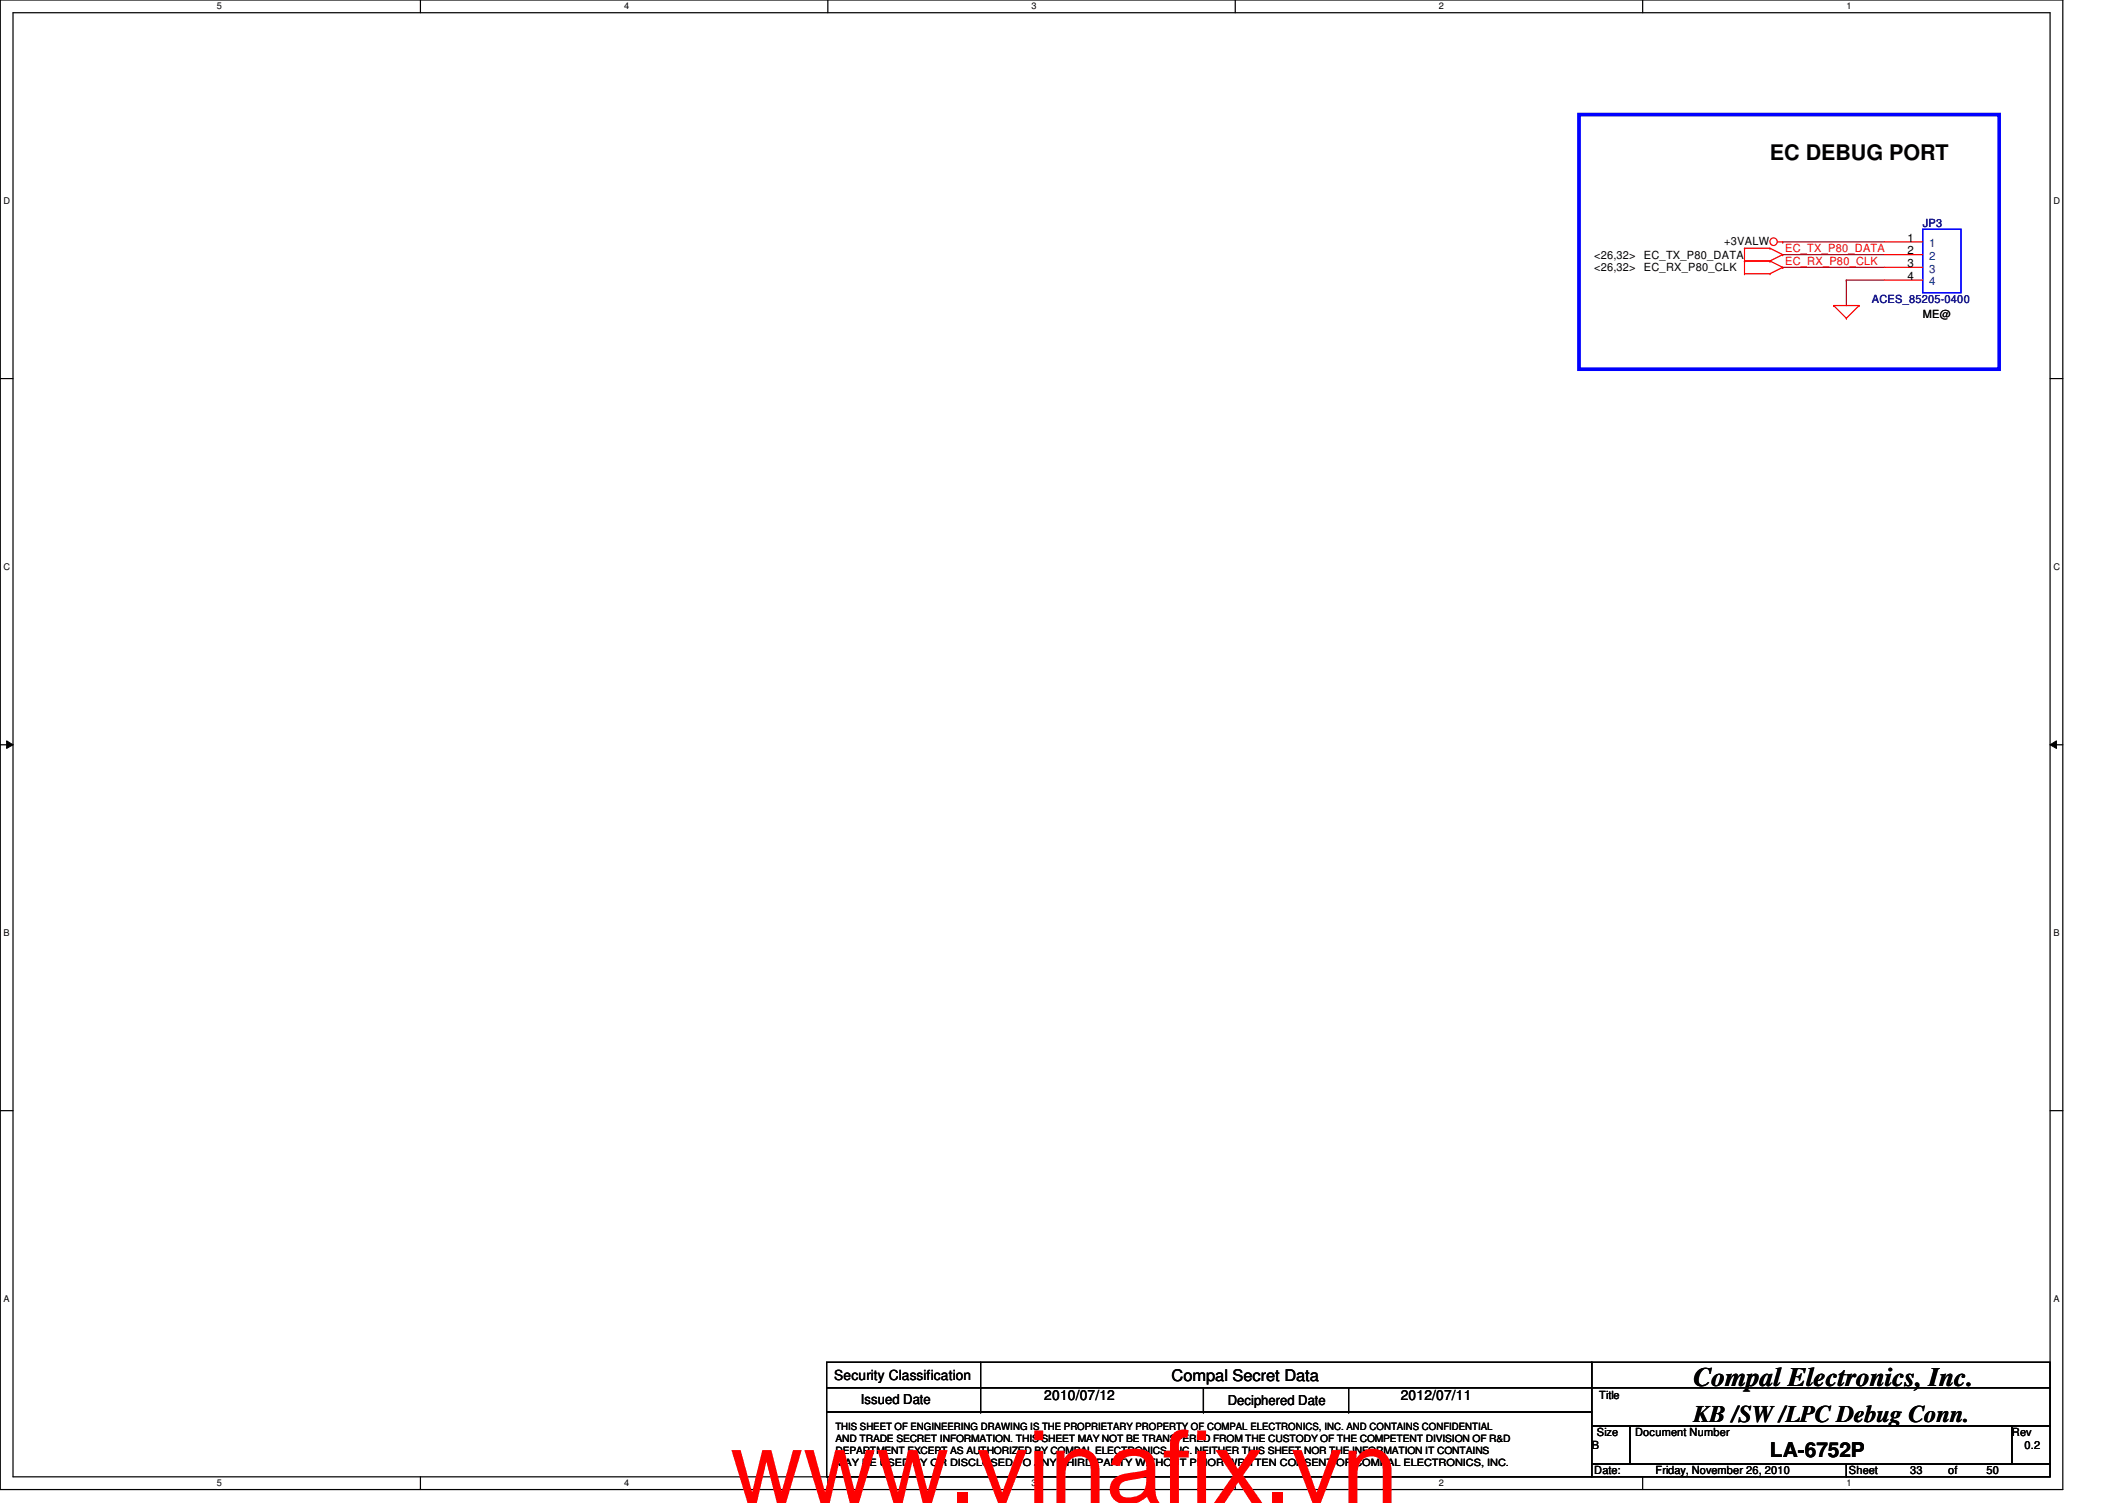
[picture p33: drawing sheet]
<svg xmlns="http://www.w3.org/2000/svg" width="297mm" height="210mm" viewBox="0 0 297 210" stroke-linecap="round" stroke-linejoin="round" font-family="sans-serif">
<defs><g id="words">
<text font-size="14.1" fill="#f00" x="102" y="209.9">www.vinafix.vn</text>
<text font-size="3.7" x="236.5" y="193.6">Compal Electronics, Inc.</text>
<text font-size="3.3" x="236.5" y="198.6">KB /SW /LPC Debug Conn.</text>
<text font-size="3" x="247.2" y="22.3">EC DEBUG PORT</text>
<text font-size="2.8" x="247.2" y="203.5">LA-6752P</text>
<text font-size="2.2" x="163.6" y="192.8">Compal Secret Data</text>
<g font-size="1.9">
<text x="116.5" y="192.7">Security Classification</text>
<text x="120.2" y="196">Issued Date</text>
<text x="145.8" y="195.6">2010/07/12</text>
<text x="171.4" y="196.2">Deciphered Date</text>
<text x="195.6" y="195.6">2012/07/11</text>
</g>
<g font-size="1.6">
<text x="240.8" y="34.2">+3VALW</text>
<text x="266.4" y="33.7">1</text>
<text x="266.4" y="35.5">2</text>
<text x="222.6" y="37.9">&lt;26,32&gt;</text>
<text x="222.6" y="36.1">&lt;26,32&gt;</text>
<text x="229.6" y="37.9">EC_RX_P80_CLK</text>
<text x="229.6" y="36.1">EC_TX_P80_DATA</text>
<text x="266.4" y="37.3">3</text>
<text x="266.4" y="39.1">4</text>
<text x="268.5" y="44.4">ME@</text>
<text x="223.3" y="195.4">Title</text>
<text x="222.3" y="202.4">B</text>
<text x="223" y="200.6">Size</text>
<text x="228.3" y="200.6">Document Number</text>
<text x="281" y="200.6">Rev</text>
<text x="282.7" y="202.4">0.2</text>
<text x="222.6" y="205.9">Date:</text>
<text x="231.2" y="205.9">Friday, November 26, 2010</text>
<text x="258.2" y="205.9">Sheet</text>
<text x="266.7" y="205.9">33</text>
<text x="272.1" y="205.9">of</text>
<text x="277.4" y="205.9">50</text>
</g>
<g font-size="1.6" fill="#f00">
<text x="249.3" y="35.2">EC_TX_P80_DATA</text>
<text x="249.3" y="37">EC_RX_P80_CLK</text>
</g>
<g font-size="1.6" fill="#000080">
<text x="268.5" y="31.7">JP3</text>
<text x="261.4" y="42.3">ACES_85205-0400</text>
</g>
<g font-size="1.6" fill="#004080">
<text x="269.4" y="34.5">1</text>
<text x="269.4" y="36.3">2</text>
<text x="269.4" y="38.1">3</text>
<text x="269.4" y="39.8">4</text>
</g>
<g font-size="1.4">
<text x="116.7" y="199.7">THIS SHEET OF ENGINEERING DRAWING IS THE PROPRIETARY PROPERTY OF COMPAL ELECTRONICS, INC. AND CONTAINS CONFIDENTIAL</text>
<text x="116.7" y="201.4">AND TRADE SECRET INFORMATION. THIS SHEET MAY NOT BE TRANSFERED FROM THE CUSTODY OF THE COMPETENT DIVISION OF R&amp;D</text>
<text x="116.7" y="203">DEPARTMENT EXCEPT AS AUTHORIZED BY COMPAL ELECTRONICS, INC. NEITHER THIS SHEET NOR THE INFORMATION IT CONTAINS</text>
<text x="116.7" y="204.7">MAY BE USED BY OR DISCLOSED TO ANY THIRD PARTY WITHOUT PRIOR WRITTEN CONSENT OF COMPAL ELECTRONICS, INC.</text>
</g>
<g font-size="1.3">
<text x="30.3" y="1.3">5</text>
<text x="87.2" y="1.3">4</text>
<text x="144.1" y="1.3">3</text>
<text x="201" y="1.3">2</text>
<text x="257.8" y="1.3">1</text>
<text x=".5" y="28.4">D</text>
<text x="286.8" y="28.4">D</text>
<text x=".5" y="79.5">C</text>
<text x="286.8" y="79.5">C</text>
<text x=".5" y="130.7">B</text>
<text x="286.8" y="130.7">B</text>
<text x=".5" y="181.8">A</text>
<text x="286.8" y="181.8">A</text>
<text x="30.3" y="207.6">5</text>
<text x="87.2" y="207.6">4</text>
<text x="144.1" y="207.6">3</text>
<text x="201" y="207.6">2</text>
<text x="257.8" y="207.6">1</text>
</g>
</g></defs>
<path d="M0 0h288.1v208h-288.1zM1.8 1.8h284.5v204.4h-284.5z" fill="none" stroke="#000" stroke-width=".17"/>
<g fill="#fff">
<path d="M30.3 .2h.6v1.4h-.6z"/>
<path d="M30.3 206.4h.6v1.4h-.6z"/>
</g>
<path d="M58.7 0v1.8M58.7 206.2v1.8" fill="none" stroke="#000" stroke-width=".17"/>
<g fill="#fff">
<path d="M87.2 .2h.6v1.4h-.6z"/>
<path d="M87.2 206.4h.6v1.4h-.6z"/>
</g>
<path d="M115.6 0v1.8M115.6 206.2v1.8" fill="none" stroke="#000" stroke-width=".17"/>
<g fill="#fff">
<path d="M144.1 .2h.6v1.4h-.6z"/>
<path d="M144.1 206.4h.6v1.4h-.6z"/>
</g>
<path d="M172.5 0v1.8M172.5 206.2v1.8" fill="none" stroke="#000" stroke-width=".17"/>
<g fill="#fff">
<path d="M201 .2h.6v1.4h-.6z"/>
<path d="M201 206.4h.6v1.4h-.6z"/>
</g>
<path d="M229.4 0v1.8M229.4 206.2v1.8" fill="none" stroke="#000" stroke-width=".17"/>
<g fill="#fff">
<path d="M257.8 .2h.7v1.4h-.7z"/>
<path d="M257.8 206.4h.7v1.4h-.7z"/>
<path d="M.5 27.3h.9v1.4h-.9z"/>
<path d="M286.8 27.3h.9v1.4h-.9z"/>
<path d="M.5 78.4h.9v1.4h-.9z"/>
<path d="M286.8 78.4h.9v1.4h-.9z"/>
</g>
<path d="M0 52.9h1.8M286.3 52.9h1.8" fill="none" stroke="#000" stroke-width=".17"/>
<g fill="#fff">
<path d="M.5 129.5h.8v1.4h-.8z"/>
<path d="M286.8 129.5h.8v1.4h-.8z"/>
</g>
<path d="M0 104h1.8M286.3 104h1.8" fill="none" stroke="#000" stroke-width=".17"/>
<path d="M.9 103.5l.9 .5-.9 .5zM286.3 104l.9-.5v1z" fill="#000"/>
<path d="M.9 103.5l.9 .5-.9 .5zM286.3 104l.9-.5v1z" fill="none" stroke="#000" stroke-width=".14"/>
<g fill="#fff">
<path d="M.5 180.6h.8v1.4h-.8z"/>
<path d="M286.8 180.6h.8v1.4h-.8z"/>
</g>
<g fill="none" stroke="#000" stroke-width=".17">
<path d="M0 155.1h1.8M286.3 155.1h1.8M115.4 190.2h106.9v3.6h-106.9zM115.4 193.8h106.9v3.4h-106.9zM115.4 197.2h106.9v9h-106.9zM136.9 193.8h.1M136.9 197.2h.1M136.9 190.2v7M168.1 197.2h.1M168.1 193.8v3.4M188.3 197.2h.1M188.3 193.8v3.4"/>
<path d="M222.3 190.2h64v3.6h-64zM222.3 193.8h64v5.3h-64zM222.3 199.1h5.3v5.4h-5.3zM227.6 199.1h53.4v5.4h-53.4zM281 199.1h5.3v5.4h-5.3zM222.3 204.5h35.5v1.7h-35.5zM257.8 204.5h28.5v1.7h-28.5z"/>
</g>
<path d="M249 33.8h.1M249 35.6h.1M249 37.3h.1M249 33.8h14.2M249 35.6h14.2M249 37.3h14.2M257.8 39.1h.1M257.8 39.1v3.6M257.8 39.1h5.4" fill="none" stroke="#800040" stroke-width=".17"/>
<g fill="none" stroke="#f00" stroke-width=".17">
<path d="M243.6 38.2h.1M243.6 36.4h.1M243.6 34.7h.1M243.6 36.4h3.6M243.6 38.2h3.6M243.6 34.7v3.5M243.6 34.7h3.6M247.2 36.4h.1M247.2 38.2h.1M247.2 34.7h.1M247.2 36.4l1.8 .9M247.2 34.7l1.8 .9"/>
<path d="M248.2 33.8h.8M249 37.3h.1M249 35.6h.1M249 33.8h.1M249 37.3l-1.8 .9M249 35.6l-1.8 .8M263.2 33.8h5.3M263.2 35.6h5.3M263.2 37.3h5.3M263.2 39.1h5.3M256.1 42.7h.1M256.1 42.7h3.5"/>
<path d="M256.1 42.7l1.7 1.7M257.8 44.4h.1M259.6 42.7h.1M259.6 42.7l-1.8 1.7"/>
<circle cx="247.7" cy="33.8" r=".52"/>
</g>
<path d="M220.5 16h58.7v35.6h-58.7z" fill="none" stroke="#00f" stroke-width=".51"/>
<path d="M268.5 32h5.4v8.9h-5.4z" fill="none" stroke="#00f" stroke-width=".17"/>
<use href="#words"/>
</svg>
